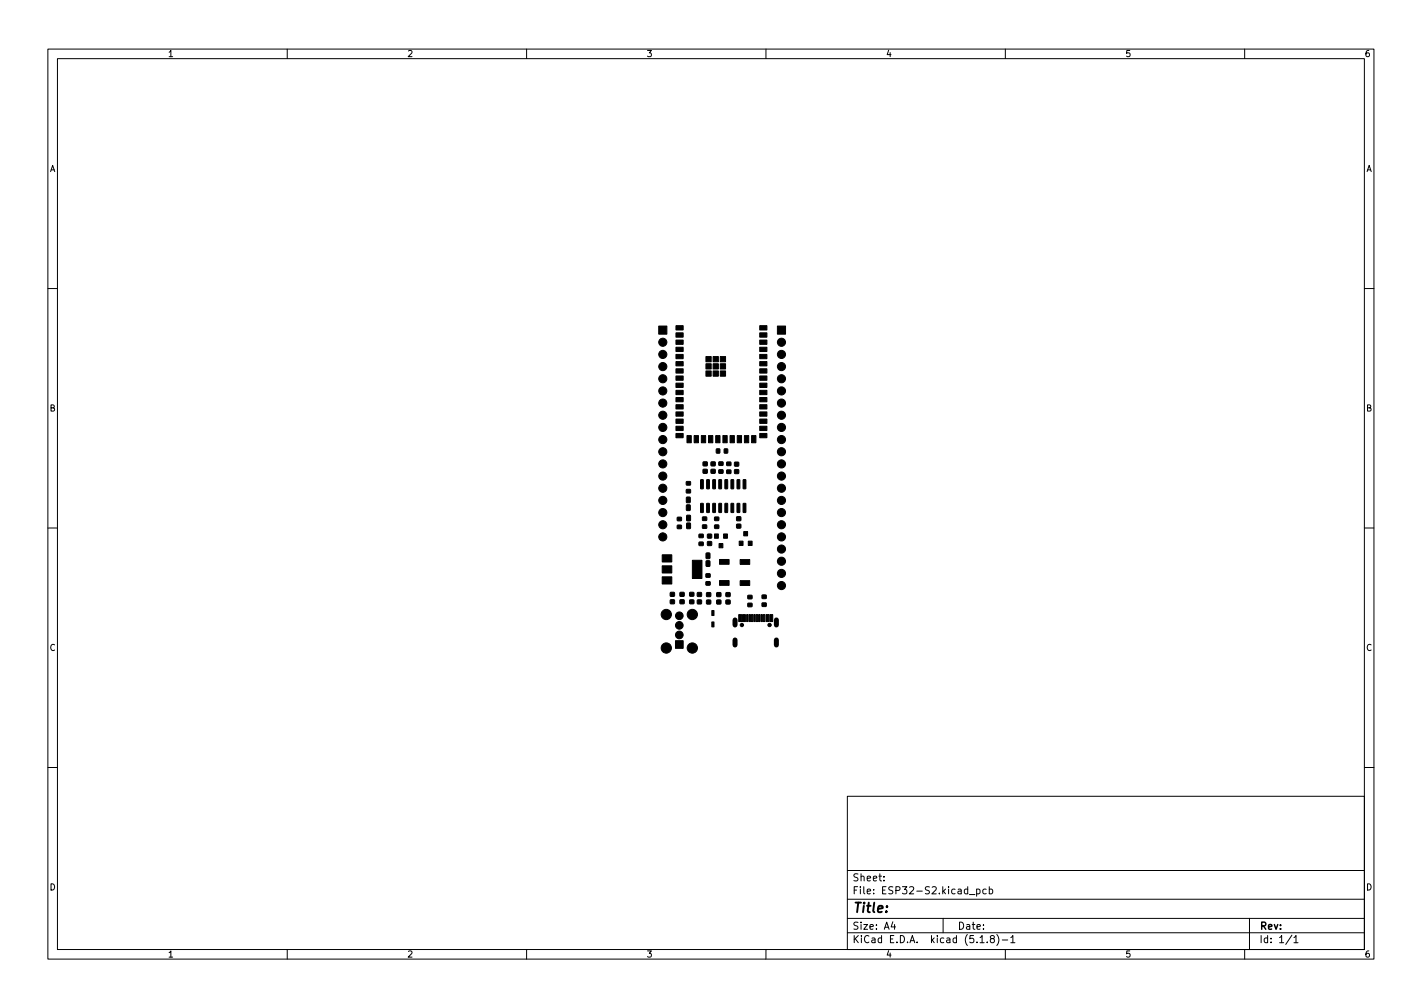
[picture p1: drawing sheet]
<svg xmlns="http://www.w3.org/2000/svg" width="297mm" height="210mm" viewBox="0 0 297 210" stroke-linecap="round" stroke-linejoin="round" font-family="sans-serif">
<defs><g id="words">
<text font-size="2.8" x="178" y="190.6">Title:</text>
<g font-size="2.1">
<text x="178" y="184">Sheet:</text>
<text x="178" y="186.7">File: ESP32-S2.kicad_pcb</text>
<text x="178" y="196.9">KiCad E.D.A. kicad (5.1.8)-1</text>
<text x="178" y="194.1">Size: A4</text>
<text x="200" y="194.1">Date:</text>
<text x="263" y="194.1">Rev:</text>
<text x="263" y="196.9">Id: 1/1</text>
</g>
<g font-size="1.8">
<text x="35" y="11.9">1</text>
<text x="85" y="11.9">2</text>
<text x="135" y="11.9">3</text>
<text x="185" y="11.9">4</text>
<text x="235" y="11.9">5</text>
<text x="285" y="11.9">6</text>
<text x="10.3" y="35.9">A</text>
<text x="285.3" y="35.9">A</text>
<text x="10.3" y="85.9">B</text>
<text x="285.3" y="85.9">B</text>
<text x="10.3" y="135.9">C</text>
<text x="285.3" y="135.9">C</text>
<text x="10.3" y="185.9">D</text>
<text x="285.3" y="185.9">D</text>
<text x="35" y="199.9">1</text>
<text x="85" y="199.9">2</text>
<text x="135" y="199.9">3</text>
<text x="185" y="199.9">4</text>
<text x="235" y="199.9">5</text>
<text x="285" y="199.9">6</text>
</g>
</g></defs>
<g fill="none" stroke="#000" stroke-width=".21">
<path d="M10 10.2h277v190.1h-277zM12 12.2h273v186.1h-273zM60 10.2v2M110 10.2v2M160 10.2v2M210 10.2v2M260 10.2v2M10 60.2h2M285 60.2h2M10 110.2h2M285 110.2h2M10 160.2h2"/>
<path d="M177 166.3h108v32h-108zM285 160.2h2M60 198.3v2M110 198.3v2M160 198.3v2M177 194.8h108M177 191.8h108M177 187.8h108M177 181.8h108M184.6 183.8v.1M184.6 183v.1M186.5 192.5l-.4 1h1"/>
<path d="M186.9 193v1M197 191.8v3M202.5 186.8h1.1M204 185.7l.4-.1 .3 .3-.1 .7h-.6M204 185.6v1.5M204.7 195.8l.4-.5v1.5M204.7 196.8h.9M206 185.7l-.4-.1-.3 .3 .1 .7h.6M206.2 196.7v.1M206.6 185.7l.5-.1 .3 .3-.2 .7h-.6M206.6 185.1v1.5M207.1 196l-.2-.3v-.2l.2-.2 .5 .1 .1 .2-.1 .2-.6 .2-.1 .3v.4l.2 .1h.3l.3-.3v-.2l-.3-.3"/>
<path d="M208.2 195.1a1.72 1.72 0 0 1 0 2.3M209.4 196.3h1.1M210 198.3v2M211.1 195.8l.5-.5v1.5M211.1 196.8h.9M260 198.3v2M261 191.8v6.5M269.9 195.3l-1.3 1.9M270.3 195.8l.4-.5v1.5M270.3 196.8h.8"/>
</g>
<g fill="#000" stroke="#000" stroke-width=".21">
<path d="M137.6 68.1h1.7v1.7h-1.7zM141.2 78.5h1.5v.9h-1.5zM141.2 77h1.5v.9h-1.5zM141.2 75.5h1.5v.9h-1.5zM141.2 74h1.5v.9h-1.5zM141.2 72.5h1.5v.9h-1.5zM141.2 71h1.5v.9h-1.5zM141.2 69.5h1.5v.9h-1.5zM141.2 68h1.5v.9h-1.5zM147.5 74.4h1.1v1.1h-1.1zM147.5 77.4h1.1v1.1h-1.1zM147.5 75.9h1.1v1.1h-1.1z"/>
<path d="M149 74.4h1.1v1.1h-1.1zM149 77.4h1.1v1.1h-1.1zM149 75.9h1.1v1.1h-1.1zM150.5 74.4h1.1v1.1h-1.1zM150.5 75.9h1.1v1.1h-1.1zM150.5 77.4h1.1v1.1h-1.1zM158.7 68h1.5v.9h-1.5zM158.7 69.5h1.5v.9h-1.5zM158.7 71h1.5v.9h-1.5zM158.7 72.5h1.5v.9h-1.5zM158.7 74h1.5v.9h-1.5zM158.7 75.5h1.5v.9h-1.5z"/>
<path d="M158.7 77h1.5v.9h-1.5zM158.7 78.5h1.5v.9h-1.5zM162.4 68.1h1.7v1.7h-1.7zM141.2 90.5h1.5v.9h-1.5zM141.2 89h1.5v.9h-1.5zM141.2 87.5h1.5v.9h-1.5zM141.2 86h1.5v.9h-1.5zM141.2 84.5h1.5v.9h-1.5zM141.2 83h1.5v.9h-1.5zM141.2 81.5h1.5v.9h-1.5zM141.2 80h1.5v.9h-1.5zM143.5 90.9h.9v1.5h-.9z"/>
<path d="M145 90.9h.9v1.5h-.9zM146.5 90.9h.9v1.5h-.9zM146.9 96.5h.8v.7h-.8zM146.9 98h.8v.8h-.8zM148 90.9h.9v1.5h-.9zM148.6 98h.8v.8h-.8zM148.6 96.5h.8v.7h-.8zM149.5 90.9h.9v1.5h-.9zM149.7 93.8h.6v.8h-.7zM150.2 98.1h.8v.7h-.8zM150.2 96.5l.8-.1v.7l-.8 .1zM151 90.9h.9v1.5h-.9z"/>
<path d="M151.3 93.8h.7v.8h-.7zM152.5 90.9h.9v1.5h-.9zM151.8 98.2l.8-.1 .1 .7h-.9zM151.8 96.5h.8l.1 .7h-.9zM154 90.9h.9v1.5h-.9zM153.5 96.5h.8v.8h-.8zM153.5 98.1h.8v.7h-.8zM155.5 90.9h.9v1.5h-.9zM157 90.9h.9v1.5h-.9zM158.7 80h1.5v.9h-1.5zM158.7 81.5h1.5v.9h-1.5zM158.7 83h1.5v.9h-1.5z"/>
<path d="M158.7 84.5h1.5v.9h-1.5zM158.7 86h1.5v.9h-1.5zM158.7 87.5h1.5v.9h-1.5zM158.7 89h1.5v.9h-1.5zM158.7 90.5h1.5v.9h-1.5zM138.3 115.8h2v1.5h-2zM138.3 118.1h2v1.5h-2zM141.5 109.7h.8v.6l-.8 .1zM141.5 108h.8v.7h-.8zM143.4 103.8l.8 .1-.1 1.1-.7-.1zM143.4 105.5h.8l-.1 1.1-.7-.1zM143.5 109.2l.7 .1v1.1l-.8-.1z"/>
<path d="M143.5 107.6h.7l-.1 1.2-.7-.1zM143.4 102.2h.8v.7h-.8zM143.4 100.6h.8v.6l-.8 .1zM146 113.2h.9v.7h-.8zM146 111.6l.9-.1v.7h-.8zM146.4 105.1l.5 .1v1.7l-.1 .1-.5-.1zM146.4 100.2h.5v1.7l-.1 .2-.5-.1zM146.8 109.6h.8v.7h-.8zM146.8 108l.8-.1v.7l-.8 .1zM147.6 105.1l.6 .1v1.7l-.1 .1-.5-.1zM147.6 100.2h.6v1.7l-.1 .2-.5-.1zM147.5 115.5h.8l-.1 1.1h-.7z"/>
<path d="M147.5 117.1l.8 .1-.1 1h-.7zM147.5 119.8h.8v.7h-.8zM147.8 111.6h.8v.7h-.8zM147.8 113.1h.8v.8h-.8zM148.9 105.1l.6 .1v1.7l-.2 .1-.4-.1zM148.9 100.2h.6v1.7l-.2 .2-.4-.1zM149.3 109.6h.8v.7h-.8zM149.3 108h.8v.7h-.8zM149.2 111.5h.8v.9h-.8zM150.2 105.1l.5 .1v1.7l-.1 .1-.5-.1zM150.2 100.2h.5v1.7l-.1 .2-.5-.1zM150.2 113.5h.8v.9h-.8z"/>
<path d="M151.5 105.1l.5 .1v1.7l-.1 .1-.5-.1zM151.5 100.2h.5v1.7l-.1 .2-.5-.1zM151.1 111.5h.8v.9h-.8zM150.3 116.8h2v1h-2zM152.7 105.1l.6 .1v1.7l-.1 .1-.5-.1zM152.7 100.2h.6v1.7l-.1 .2-.5-.1zM154.4 113h.8v.9h-.8zM154 105.1l.5 .1v1.7l-.1 .1-.5-.1zM154 100.2h.5v1.7l-.1 .2-.5-.1zM153.9 109.5h.8v.7l-.8 .1zM153.9 107.9h.8v.8h-.8zM155.4 111h.8v.9h-.8z"/>
<path d="M155.3 105.1l.5 .1v1.7l-.1 .1-.5-.1zM155.3 100.2h.5v1.7l-.1 .2-.5-.1zM156.3 113h.8v.9h-.8zM154.6 116.8h2v1h-2zM138.3 120.4h2v1.5h-2zM140 123.7h.9v.8h-.9zM140 125.3h.9v.7h-.9zM141.1 133.8h1.6v1.6h-1.6zM142.1 125.3h.8v.7h-.8zM142.1 123.7h.8v.8h-.8zM144.6 117h2v3.8h-2zM144.1 125.3h.8v.7h-.8z"/>
<path d="M144.1 123.7h.8v.7l-.8 .1zM145.7 125.3h.8v.7l-.8 .1zM145.7 123.7h.8v.8h-.8zM147.5 121.5h.8v.6l-.8 .1zM147.6 123.8l.8-.1v.8h-.8zM147.6 125.3h.8v.8h-.8zM148.7 129.9h.5v1h-.5zM148.7 127.5h.5v1h-.5zM149.7 125.3h.9v.8h-.9zM149.7 123.8l.8-.1 .1 .8h-.8zM150.3 121.2h2v1h-2zM151.7 125.3h.8v.8h-.8z"/>
<path d="M151.7 123.8h.8v.7h-.8zM154.3 128.3h.6v1.5h-.6zM155.1 128.3h.6v1.5h-.6zM156 128.3h.3v1.5h-.3zM156.5 128.3h.3v1.5h-.3zM154.6 121.2h2v1h-2zM156.2 124.3h.9v.7h-.9zM156.2 126h.9v.6l-.9 .1zM157 128.3h.3v1.5h-.3zM157.5 128.3h.3v1.5h-.3zM158 128.3h.3v1.5h-.3zM158.5 128.3h.3v1.5h-.3z"/>
<path d="M159 128.3h.3v1.5h-.3zM159.5 128.3h.3v1.5h-.3zM159.2 124.3l.8-.1v.7l-.8 .1zM159.2 125.9h.8v.7h-.8zM160 128.3h.6v1.5h-.6zM160.8 128.3h.6v1.5h-.6z"/>
<circle cx="138.4" cy="76.5" r=".85"/>
<circle cx="138.4" cy="74" r=".85"/>
<circle cx="138.4" cy="79.1" r=".85"/>
<circle cx="138.4" cy="71.5" r=".85"/>
<circle cx="163.2" cy="76.5" r=".85"/>
<circle cx="163.2" cy="79.1" r=".85"/>
<circle cx="163.2" cy="71.5" r=".85"/>
<circle cx="163.2" cy="74" r=".85"/>
<circle cx="138.4" cy="94.3" r=".85"/>
<circle cx="138.4" cy="96.9" r=".85"/>
<circle cx="138.4" cy="91.8" r=".85"/>
<circle cx="138.4" cy="84.2" r=".85"/>
<circle cx="138.4" cy="89.2" r=".85"/>
<circle cx="138.4" cy="99.4" r=".85"/>
<circle cx="138.4" cy="86.7" r=".85"/>
<circle cx="138.4" cy="81.6" r=".85"/>
<circle cx="163.2" cy="89.2" r=".85"/>
<circle cx="163.2" cy="86.7" r=".85"/>
<circle cx="163.2" cy="99.4" r=".85"/>
<circle cx="163.2" cy="94.3" r=".85"/>
<circle cx="163.2" cy="91.8" r=".85"/>
<circle cx="163.2" cy="81.6" r=".85"/>
<circle cx="163.2" cy="96.9" r=".85"/>
<circle cx="163.2" cy="84.2" r=".85"/>
<circle cx="138.4" cy="109.6" r=".85"/>
<circle cx="138.4" cy="107" r=".85"/>
<circle cx="138.4" cy="112.1" r=".85"/>
<circle cx="138.4" cy="101.9" r=".85"/>
<circle cx="138.4" cy="104.5" r=".85"/>
<circle cx="163.2" cy="119.7" r=".85"/>
<circle cx="163.2" cy="109.6" r=".85"/>
<circle cx="163.2" cy="107" r=".85"/>
<circle cx="163.2" cy="101.9" r=".85"/>
<circle cx="163.2" cy="117.2" r=".85"/>
<circle cx="163.2" cy="112.1" r=".85"/>
<circle cx="163.2" cy="104.5" r=".85"/>
<circle cx="163.2" cy="114.6" r=".85"/>
<circle cx="139.2" cy="128.3" r="1.08"/>
<circle cx="139.2" cy="135.3" r="1.08"/>
<circle cx="141.9" cy="132.6" r=".8"/>
<circle cx="141.9" cy="128.6" r=".8"/>
<circle cx="141.9" cy="130.6" r=".8"/>
<circle cx="144.6" cy="128.3" r="1.07"/>
<circle cx="144.6" cy="135.3" r="1.07"/>
<circle cx="155" cy="130.5" r=".35"/>
<circle cx="160.7" cy="130.5" r=".35"/>
<circle cx="163.2" cy="122.3" r=".85"/>
</g>
<path d="M153.5 129.4v1.1M153.5 133.6v1.1M162.2 129.4v1.1M162.2 133.6v1.1" fill="none" stroke="#000" stroke-width="1.1"/>
<use href="#words"/>
</svg>
